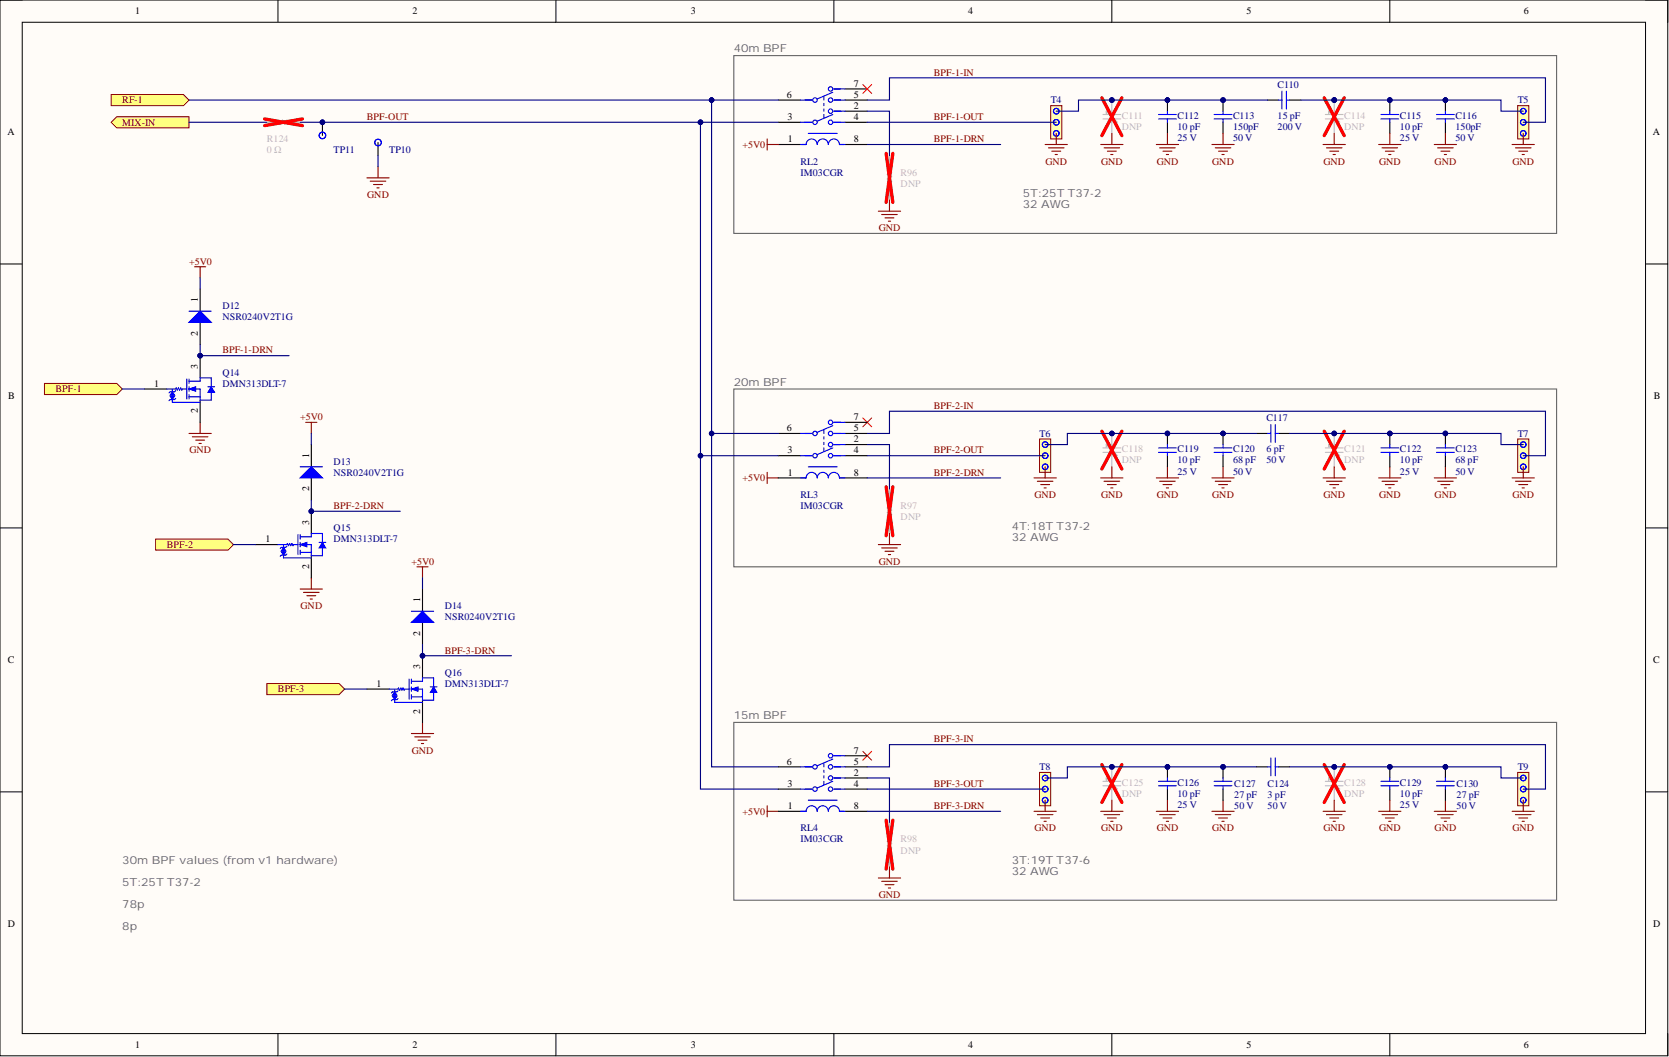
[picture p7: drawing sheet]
<svg xmlns="http://www.w3.org/2000/svg" width="381mm" height="241mm" viewBox="0 0 381 241" stroke-linecap="round" stroke-linejoin="round" font-family="sans-serif">
<defs><g id="words">
<g font-size="2.5" fill="#666">
<text x="167.5" y="11.9">40m BPF</text>
<text x="233.5" y="44.9">5T:25T T37-2</text>
<text x="233.5" y="47.5">32 AWG</text>
<text x="167.5" y="88">20m BPF</text>
<text x="231" y="121">4T:18T T37-2</text>
<text x="231" y="123.6">32 AWG</text>
<text x="167.5" y="164.2">15m BPF</text>
<text x="27.9" y="197.1">30m BPF values (from v1 hardware)</text>
<text x="231" y="197.1">3T:19T T37-6</text>
<text x="27.9" y="202.2">5T:25T T37-2</text>
<text x="231" y="199.7">32 AWG</text>
<text x="27.9" y="207.3">78p</text>
<text x="27.9" y="212.4">8p</text>
</g>
<g font-size="2.3">
<text x="30.9" y="3.3">1</text>
<text x="94.2" y="3.3">2</text>
<text x="157.7" y="3.3">3</text>
<text x="221" y="3.3">4</text>
<text x="284.5" y="3.3">5</text>
<text x="347.9" y="3.3">6</text>
<text x="179.6" y="22.3">6</text>
<text x="194.9" y="19.8">7</text>
<text x="194.9" y="22.3">5</text>
<text x="179.8" y="27.4">3</text>
<text x="194.9" y="24.9">2</text>
<text x="194.9" y="27.4">4</text>
<text x="1.7" y="30.9">A</text>
<text x="179.9" y="32.5">1</text>
<text x="194.9" y="32.5">8</text>
<text x="377.3" y="30.9">A</text>
<text x="45.2" y="69" transform="rotate(-90 45.2 69)">1</text>
<text x="45.2" y="76.6" transform="rotate(-90 45.2 76.6)">2</text>
<text x="35.2" y="88.3">1</text>
<text x="45.2" y="84.2" transform="rotate(-90 45.2 84.2)">3</text>
<text x="1.9" y="91.2">B</text>
<text x="45.2" y="94.4" transform="rotate(-90 45.2 94.4)">2</text>
<text x="194.9" y="95.9">7</text>
<text x="377.5" y="91.2">B</text>
<text x="179.6" y="98.4">6</text>
<text x="194.9" y="98.4">5</text>
<text x="194.9" y="101">2</text>
<text x="70.6" y="104.5" transform="rotate(-90 70.6 104.5)">1</text>
<text x="179.8" y="103.5">3</text>
<text x="194.9" y="103.5">4</text>
<text x="70.6" y="112.1" transform="rotate(-90 70.6 112.1)">2</text>
<text x="179.9" y="108.6">1</text>
<text x="194.9" y="108.6">8</text>
<text x="70.6" y="119.8" transform="rotate(-90 70.6 119.8)">3</text>
<text x="60.6" y="123.8">1</text>
<text x="70.6" y="129.9" transform="rotate(-90 70.6 129.9)">2</text>
<text x="95.9" y="137.5" transform="rotate(-90 95.9 137.5)">1</text>
<text x="95.9" y="145.1" transform="rotate(-90 95.9 145.1)">2</text>
<text x="1.8" y="151.4">C</text>
<text x="95.9" y="152.7" transform="rotate(-90 95.9 152.7)">3</text>
<text x="377.4" y="151.4">C</text>
<text x="86" y="156.8">1</text>
<text x="95.9" y="162.9" transform="rotate(-90 95.9 162.9)">2</text>
<text x="194.9" y="172">7</text>
<text x="179.6" y="174.6">6</text>
<text x="179.8" y="179.6">3</text>
<text x="194.9" y="174.6">5</text>
<text x="194.9" y="177.1">2</text>
<text x="194.9" y="179.6">4</text>
<text x="179.9" y="184.7">1</text>
<text x="194.9" y="184.7">8</text>
<text x="1.8" y="211.7">D</text>
<text x="377.4" y="211.7">D</text>
<text x="30.9" y="239.3">1</text>
<text x="94.2" y="239.3">2</text>
<text x="157.7" y="239.3">3</text>
<text x="221" y="239.3">4</text>
<text x="284.5" y="239.3">5</text>
<text x="347.9" y="239.3">6</text>
</g>
<g font-size="2.3" fill="#800000">
<text x="213.2" y="17.3">BPF-1-IN</text>
<text x="27.9" y="23.6">RF-1</text>
<text x="27.9" y="28.7">MIX-IN</text>
<text x="83.8" y="27.4">BPF-OUT</text>
<text x="213.2" y="27.4">BPF-1-OUT</text>
<text x="169.5" y="33.8">+5V0</text>
<text x="213.2" y="32.5">BPF-1-DRN</text>
<text x="238.7" y="37.6">GND</text>
<text x="251.4" y="37.6">GND</text>
<text x="264.1" y="37.6">GND</text>
<text x="276.7" y="37.6">GND</text>
<text x="302.1" y="37.6">GND</text>
<text x="314.8" y="37.6">GND</text>
<text x="327.5" y="37.6">GND</text>
<text x="345.3" y="37.6">GND</text>
<text x="83.8" y="45.2">GND</text>
<text x="200.6" y="52.8">GND</text>
<text x="43.1" y="60.4">+5V0</text>
<text x="50.8" y="80.7">BPF-1-DRN</text>
<text x="12.7" y="89.6">BPF-1</text>
<text x="68.5" y="95.9">+5V0</text>
<text x="213.2" y="93.4">BPF-2-IN</text>
<text x="43.2" y="103.5">GND</text>
<text x="213.2" y="103.5">BPF-2-OUT</text>
<text x="169.5" y="109.9">+5V0</text>
<text x="213.2" y="108.6">BPF-2-DRN</text>
<text x="236.1" y="113.7">GND</text>
<text x="251.4" y="113.7">GND</text>
<text x="264.1" y="113.7">GND</text>
<text x="276.7" y="113.7">GND</text>
<text x="302.1" y="113.7">GND</text>
<text x="314.8" y="113.7">GND</text>
<text x="327.5" y="113.7">GND</text>
<text x="345.3" y="113.7">GND</text>
<text x="76.1" y="116.2">BPF-2-DRN</text>
<text x="38.1" y="125.1">BPF-2</text>
<text x="93.9" y="128.9">+5V0</text>
<text x="200.6" y="128.9">GND</text>
<text x="68.6" y="139">GND</text>
<text x="101.5" y="149.2">BPF-3-DRN</text>
<text x="63.5" y="158.1">BPF-3</text>
<text x="94" y="172">GND</text>
<text x="213.2" y="169.5">BPF-3-IN</text>
<text x="213.2" y="179.6">BPF-3-OUT</text>
<text x="169.5" y="186">+5V0</text>
<text x="213.2" y="184.7">BPF-3-DRN</text>
<text x="236.1" y="189.8">GND</text>
<text x="251.4" y="189.8">GND</text>
<text x="264.1" y="189.8">GND</text>
<text x="276.7" y="189.8">GND</text>
<text x="302.1" y="189.8">GND</text>
<text x="314.8" y="189.8">GND</text>
<text x="327.5" y="189.8">GND</text>
<text x="345.3" y="189.8">GND</text>
<text x="200.6" y="205">GND</text>
</g>
<g font-size="2.3" fill="#000080">
<text x="239.9" y="23.6">T4</text>
<text x="291.6" y="20.1">C110</text>
<text x="346.5" y="23.6">T5</text>
<text x="268.8" y="29.7">10 pF</text>
<text x="268.8" y="27.2">C112</text>
<text x="281.5" y="29.7">150pF</text>
<text x="281.5" y="27.2">C113</text>
<text x="291.6" y="27.2">15 pF</text>
<text x="291.6" y="29.7">200 V</text>
<text x="319.6" y="29.7">10 pF</text>
<text x="319.6" y="27.2">C115</text>
<text x="332.2" y="29.7">150pF</text>
<text x="332.2" y="27.2">C116</text>
<text x="76.1" y="35">TP11</text>
<text x="88.8" y="35">TP10</text>
<text x="268.8" y="32.2">25 V</text>
<text x="281.5" y="32.2">50 V</text>
<text x="319.6" y="32.2">25 V</text>
<text x="332.2" y="32.2">50 V</text>
<text x="182.7" y="40.1">IM03CGR</text>
<text x="182.7" y="37.6">RL2</text>
<text x="50.8" y="70.5">D12</text>
<text x="50.8" y="73.1">NSR0240V2T1G</text>
<text x="50.8" y="85.8">Q14</text>
<text x="50.8" y="88.3">DMN313DLT-7</text>
<text x="237.3" y="99.7">T6</text>
<text x="289.1" y="96.2">C117</text>
<text x="346.5" y="99.7">T7</text>
<text x="76.1" y="106.1">D13</text>
<text x="268.8" y="105.8">10 pF</text>
<text x="268.8" y="103.3">C119</text>
<text x="281.5" y="105.8">68 pF</text>
<text x="281.5" y="103.3">C120</text>
<text x="289.1" y="103.3">6 pF</text>
<text x="289.1" y="105.8">50 V</text>
<text x="319.6" y="105.8">10 pF</text>
<text x="319.6" y="103.3">C122</text>
<text x="332.2" y="105.8">68 pF</text>
<text x="332.2" y="103.3">C123</text>
<text x="76.1" y="108.6">NSR0240V2T1G</text>
<text x="182.7" y="113.7">RL3</text>
<text x="268.8" y="108.3">25 V</text>
<text x="281.5" y="108.3">50 V</text>
<text x="319.6" y="108.3">25 V</text>
<text x="332.2" y="108.3">50 V</text>
<text x="182.7" y="116.2">IM03CGR</text>
<text x="76.1" y="121.3">Q15</text>
<text x="76.1" y="123.8">DMN313DLT-7</text>
<text x="101.5" y="139">D14</text>
<text x="101.5" y="141.6">NSR0240V2T1G</text>
<text x="101.5" y="154.3">Q16</text>
<text x="101.5" y="156.8">DMN313DLT-7</text>
<text x="237.3" y="175.8">T8</text>
<text x="268.8" y="179.4">C126</text>
<text x="281.7" y="179.6">C127</text>
<text x="289.3" y="179.6">C124</text>
<text x="319.6" y="179.4">C129</text>
<text x="332.5" y="179.6">C130</text>
<text x="346.5" y="175.8">T9</text>
<text x="268.8" y="181.9">10 pF</text>
<text x="268.8" y="184.5">25 V</text>
<text x="281.7" y="182.2">27 pF</text>
<text x="281.7" y="184.7">50 V</text>
<text x="289.3" y="182.2">3 pF</text>
<text x="289.3" y="184.7">50 V</text>
<text x="319.6" y="181.9">10 pF</text>
<text x="319.6" y="184.5">25 V</text>
<text x="332.5" y="182.2">27 pF</text>
<text x="332.5" y="184.7">50 V</text>
<text x="182.7" y="189.8">RL4</text>
<text x="182.7" y="192.3">IM03CGR</text>
</g>
<g font-size="2.3" fill="#bfbebc">
<text x="256.1" y="29.7">DNP</text>
<text x="256.1" y="27.2">C111</text>
<text x="306.9" y="29.7">DNP</text>
<text x="306.9" y="27.2">C114</text>
<text x="60.9" y="35">0 Ω</text>
<text x="60.9" y="32.5">R124</text>
<text x="205.6" y="40.1">R96</text>
<text x="205.6" y="42.6">DNP</text>
<text x="256.1" y="105.8">DNP</text>
<text x="256.1" y="103.3">C118</text>
<text x="306.9" y="105.8">DNP</text>
<text x="306.9" y="103.3">C121</text>
<text x="205.6" y="118.7">DNP</text>
<text x="205.6" y="116.2">R97</text>
<text x="256.1" y="179.4">C125</text>
<text x="306.9" y="179.4">C128</text>
<text x="256.1" y="181.9">DNP</text>
<text x="306.9" y="181.9">DNP</text>
<text x="205.6" y="194.9">DNP</text>
<text x="205.6" y="192.3">R98</text>
</g>
</g></defs>
<path d="M0 0h380.7v241h-380.7z" fill-rule="evenodd" fill="#fffcf8"/>
<path d="M0 0h380.7v241h-380.7z" fill="none" stroke="#000" stroke-width=".23"/>
<path d="M5.1 5.1h370.5v230.9h-370.5z" fill-rule="evenodd" fill="#fffcf8"/>
<g fill="none" stroke="#000" stroke-width=".23">
<path d="M0 0h5.1M5.1 5.1h370.5v230.9h-370.5zM63.5 0v5.1M126.9 0v5.1M190.4 0v5.1M253.8 0v5.1M317.3 0v5.1M375.6 0h5.1v5.1M0 60.3h5.1M375.6 60.3h5.1M0 120.5h5.1M375.6 120.5h5.1"/>
<path d="M0 180.8h5.1M375.6 180.8h5.1M63.5 236v5M126.9 236v5M190.4 236v5M253.8 236v5M317.3 236v5M380.7 236v5"/>
</g>
<path d="M25.4 21.6h16.5l1.2 1.2-1.2 1.3h-16.5z" fill-rule="evenodd" fill="#ffff80"/>
<path d="M25.4 21.6h16.5l1.2 1.2-1.2 1.3h-16.5z" fill="none" stroke="#800000" stroke-width=".23"/>
<path d="M25.4 27.9l1.3-1.3h16.4v2.6h-16.4z" fill-rule="evenodd" fill="#ffff80"/>
<path d="M25.4 27.9l1.3-1.3h16.4v2.6h-16.4z" fill="none" stroke="#800000" stroke-width=".23"/>
<path d="M43.1 99h5.1M43.9 99.7h3.6M45.7 96.4v2.6M44.7 100.5h2M45.4 101.2h.5" fill="none" stroke="#800000" stroke-width=".25"/>
<path d="M10.2 87.5h16.5l1.2 1.3-1.2 1.3h-16.5z" fill-rule="evenodd" fill="#ffff80"/>
<path d="M10.2 87.5h16.5l1.2 1.3-1.2 1.3h-16.5z" fill="none" stroke="#800000" stroke-width=".23"/>
<path d="M177.7 33h5M177.7 22.8h5M177.7 27.9h5M192.9 33h5.1M192.9 20.3h5.1M192.9 22.8h5.1M192.9 27.9h5.1M192.9 25.4h5.1" fill="none" stroke="#000" stroke-width=".25"/>
<g fill="none" stroke="#00f" stroke-width=".25">
<path d="M182.7 33h1.3a1.27 1.27 0 0 1 1.3-1.3 1.27 1.27 0 0 1 1.3 1.3 1.27 1.27 0 0 1 1.2-1.3 1.27 1.27 0 0 1 1.3 1.3 1.27 1.27 0 0 1 1.3-1.3 1.27 1.27 0 0 1 1.2 1.3h1.3M182.7 22.8h2.6M182.7 27.9h2.6M184.5 30.5h6.6M188.1 22.1v.7M188.1 23.6v.5M188.1 24.9v.5M188.1 26.1v.8M190.1 21.1l-3.5 1.5M190.1 26.1l-3.5 1.6M190.4 20.3h2.5M190.4 22.8h2.5"/>
<path d="M190.4 27.9h2.5M190.4 25.4h2.5"/>
<circle cx="186" cy="27.9" r=".51"/>
<circle cx="186" cy="22.8" r=".51"/>
<circle cx="189.6" cy="25.4" r=".51"/>
<circle cx="189.6" cy="27.9" r=".51"/>
<circle cx="189.6" cy="22.8" r=".51"/>
<circle cx="189.6" cy="20.3" r=".51"/>
</g>
<path d="M167.5 12.7h187.8v40.6h-187.8z" fill="none" stroke="#666" stroke-width=".25"/>
<path d="M68.5 134.5h5.1M69.3 135.2h3.5M70.1 136h2M70.8 136.8h.5M71.1 131.9v2.6" fill="none" stroke="#800000" stroke-width=".25"/>
<path d="M35.5 123.1h16.5l1.3 1.2-1.3 1.3h-16.5z" fill-rule="evenodd" fill="#ffff80"/>
<path d="M35.5 123.1h16.5l1.3 1.2-1.3 1.3h-16.5z" fill="none" stroke="#800000" stroke-width=".23"/>
<path d="M197 19.3l2 2M199 19.3l-2 2" fill="none" stroke="#f00" stroke-width=".23"/>
<circle cx="253.8" cy="22.8" r=".51" fill="#000080"/>
<circle cx="253.8" cy="22.8" r=".51" fill="none" stroke="#000080" stroke-width=".23"/>
<path d="M253.8 22.8v2.6M253.8 27.9v2.6" fill="none" stroke="#bfbebc" stroke-width=".25"/>
<circle cx="253.8" cy="22.8" r=".51" fill="#000080"/>
<circle cx="253.8" cy="22.8" r=".51" fill="none" stroke="#000080" stroke-width=".23"/>
<path d="M251.8 26.1h4M251.8 27.2h4M252.5 25.4l2.6 2.5M252.5 25.4h.6l-.6 .5zM253.8 25.4v.7M253.8 27.2v.7" fill="none" stroke="#bfbebc" stroke-width=".25"/>
<path d="M251.5 22.3l4.6 8.7M256.1 22.3l-4.6 8.7" fill="none" stroke="#f00" stroke-width=".76"/>
<path d="M239.9 24.1h2.5v7.6h-2.5z" fill-rule="evenodd" fill="#ffffb0"/>
<path d="M239.9 24.1h2.5v7.6h-2.5z" fill="none" stroke="#800000" stroke-width=".23"/>
<g fill="none" stroke="#00f" stroke-width=".25">
<circle cx="241.1" cy="27.9" r=".64"/>
<circle cx="241.1" cy="25.4" r=".64"/>
<circle cx="241.1" cy="30.5" r=".64"/>
</g>
<circle cx="279.2" cy="22.8" r=".51" fill="#000080"/>
<circle cx="279.2" cy="22.8" r=".51" fill="none" stroke="#000080" stroke-width=".23"/>
<path d="M279.2 22.8v2.6" fill="none" stroke="#000" stroke-width=".25"/>
<circle cx="279.2" cy="22.8" r=".51" fill="#000080"/>
<circle cx="279.2" cy="22.8" r=".51" fill="none" stroke="#000080" stroke-width=".23"/>
<path d="M279.2 27.9v2.6M45.7 66v5M45.7 73.6v5.1" fill="none" stroke="#000" stroke-width=".25"/>
<path d="M277.2 27.2h4M277.2 26.1h4M279.2 25.4v.7M279.2 27.2v.7" fill="none" stroke="#00f" stroke-width=".25"/>
<path d="M43.1 73.6l2.6-2.6 2.5 2.6z" fill="#00f"/>
<path d="M43.1 73.6l2.6-2.6 2.5 2.6zM43.1 71h5.1" fill="none" stroke="#00f" stroke-width=".25"/>
<circle cx="45.7" cy="81.2" r=".51" fill="#000080"/>
<circle cx="45.7" cy="81.2" r=".51" fill="none" stroke="#000080" stroke-width=".23"/>
<path d="M33 88.8h5.1M45.7 81.2v5.1M45.7 91.3v5.1" fill="none" stroke="#000" stroke-width=".25"/>
<circle cx="45.7" cy="81.2" r=".51" fill="#000080"/>
<circle cx="45.7" cy="81.2" r=".51" fill="none" stroke="#000080" stroke-width=".23"/>
<path d="M42.6 86.5v4.6M43.1 88.8h2.6v2.5h2.5v-1.7M43.1 90.6h2.6M43.1 86.5v1M43.1 88.3v1M43.1 90.1v1M48.2 86.3h-2.5v.7h-2.6" fill="none" stroke="#00f" stroke-width=".25"/>
<path d="M48.2 88.3l.8 1.3h-1.5z" fill="#00f"/>
<path d="M48.2 88.3l.8 1.3h-1.5z" fill="none" stroke="#00f" stroke-width=".23"/>
<path d="M39.8 91.2h-1l-.2 .3M47.5 88.3h1.5" fill="none" stroke="#00f" stroke-width=".25"/>
<path d="M39.3 89.4l.5 .8h-1z" fill="#00f"/>
<path d="M39.3 89.4l.5 .8h-1z" fill="none" stroke="#00f" stroke-width=".23"/>
<path d="M39.3 88.9v.4" fill="none" stroke="#00f" stroke-width=".25"/>
<path d="M38.8 90.5h1l-.5 .7z" fill="#00f"/>
<path d="M38.8 90.5h1l-.5 .7z" fill="none" stroke="#00f" stroke-width=".23"/>
<path d="M39.3 90.1v.4M39.3 91.3v.6h6.4M40.1 91l-.3 .2" fill="none" stroke="#00f" stroke-width=".25"/>
<path d="M43.1 88.8l1.6-.5v1z" fill="#00f"/>
<path d="M43.1 88.8l1.6-.5v1z" fill="none" stroke="#00f" stroke-width=".23"/>
<path d="M38.1 88.8h2l.1-.2 .3 .5 .2-.5 .3 .5 .2-.5 .3 .5 .1-.3h1M40.1 89.2l-.3 .2h-1l-.2 .3M48.2 86.3v2" fill="none" stroke="#00f" stroke-width=".25"/>
<path d="M44.4 60.9h2.6M45.7 60.9v2.5" fill="none" stroke="#800000" stroke-width=".25"/>
<path d="M71.1 101.5v5.1M71.1 109.1v5.1" fill="none" stroke="#000" stroke-width=".25"/>
<path d="M68.5 109.1l2.6-2.5 2.5 2.5z" fill="#00f"/>
<path d="M68.5 109.1l2.6-2.5 2.5 2.5zM68.5 106.6h5.1" fill="none" stroke="#00f" stroke-width=".25"/>
<circle cx="71.1" cy="116.7" r=".51" fill="#000080"/>
<circle cx="71.1" cy="116.7" r=".51" fill="none" stroke="#000080" stroke-width=".23"/>
<path d="M71.1 116.7v5.1M58.4 124.3h5.1M71.1 126.9v5" fill="none" stroke="#000" stroke-width=".25"/>
<circle cx="71.1" cy="116.7" r=".51" fill="#000080"/>
<circle cx="71.1" cy="116.7" r=".51" fill="none" stroke="#000080" stroke-width=".23"/>
<path d="M68 122v4.6M68.5 124.3h2.6v2.6h2.5v-1.8M68.5 126.1h2.6M68.5 122v1.1M68.5 123.8v1M68.5 125.6v1M73.6 121.8h-2.5v.7h-2.6" fill="none" stroke="#00f" stroke-width=".25"/>
<path d="M73.6 123.8l.8 1.3h-1.6z" fill="#00f"/>
<path d="M73.6 123.8l.8 1.3h-1.6z" fill="none" stroke="#00f" stroke-width=".23"/>
<path d="M65.2 126.7h-1l-.2 .3M72.8 123.8h1.6" fill="none" stroke="#00f" stroke-width=".25"/>
<path d="M64.7 125l.5 .7h-1z" fill="#00f"/>
<path d="M64.7 125l.5 .7h-1z" fill="none" stroke="#00f" stroke-width=".23"/>
<path d="M64.7 124.5v.3" fill="none" stroke="#00f" stroke-width=".25"/>
<path d="M64.2 126h1l-.5 .7z" fill="#00f"/>
<path d="M64.2 126h1l-.5 .7z" fill="none" stroke="#00f" stroke-width=".23"/>
<path d="M64.7 125.6v.4M64.7 126.9v.5h6.4M65.5 126.5l-.3 .2" fill="none" stroke="#00f" stroke-width=".25"/>
<path d="M68.5 124.3l1.6-.5v1z" fill="#00f"/>
<path d="M68.5 124.3l1.6-.5v1z" fill="none" stroke="#00f" stroke-width=".23"/>
<path d="M291.9 22.8h.7M292.6 20.8v4.1M293.7 20.8v4.1M293.7 22.8h.7M63.5 124.3h2l.1-.2 .3 .5 .2-.5 .3 .5 .2-.5 .3 .5 .1-.3h1M65.5 124.7l-.3 .3h-1l-.2 .2M73.6 121.8v2" fill="none" stroke="#00f" stroke-width=".25"/>
<g fill="none" stroke="#800000" stroke-width=".25">
<path d="M175.1 31.7v2.6M175.1 33h2.6M238.6 33h5.1M239.3 33.8h3.6M240.1 34.5h2M240.9 35.3h.5M241.1 30.5v2.5M251.3 33h5.1M252 33.8h3.6M252.8 34.5h2M253.6 35.3h.5M253.8 30.5v2.5"/>
<path d="M276.7 33h5M277.4 33.8h3.6M278.2 34.5h2M278.9 35.3h.5M279.2 30.5v2.5M69.8 96.4h2.5M71.1 96.4v2.6"/>
</g>
<path d="M289.3 22.8h2.6M294.4 22.8h2.6" fill="none" stroke="#000" stroke-width=".25"/>
<circle cx="304.6" cy="22.8" r=".51" fill="#000080"/>
<circle cx="304.6" cy="22.8" r=".51" fill="none" stroke="#000080" stroke-width=".23"/>
<path d="M304.6 22.8v2.6M304.6 27.9v2.6" fill="none" stroke="#bfbebc" stroke-width=".25"/>
<circle cx="304.6" cy="22.8" r=".51" fill="#000080"/>
<circle cx="304.6" cy="22.8" r=".51" fill="none" stroke="#000080" stroke-width=".23"/>
<path d="M302.5 26.1h4.1M302.5 27.2h4.1M303.3 25.4l2.5 2.5M303.3 25.4h.5l-.5 .5zM304.6 25.4v.7M304.6 27.2v.7" fill="none" stroke="#bfbebc" stroke-width=".25"/>
<path d="M302.3 22.3l4.6 8.7M306.9 22.3l-4.6 8.7" fill="none" stroke="#f00" stroke-width=".76"/>
<circle cx="330" cy="22.8" r=".51" fill="#000080"/>
<circle cx="330" cy="22.8" r=".51" fill="none" stroke="#000080" stroke-width=".23"/>
<path d="M330 22.8v2.6" fill="none" stroke="#000" stroke-width=".25"/>
<circle cx="330" cy="22.8" r=".51" fill="#000080"/>
<circle cx="330" cy="22.8" r=".51" fill="none" stroke="#000080" stroke-width=".23"/>
<path d="M330 27.9v2.6" fill="none" stroke="#000" stroke-width=".25"/>
<path d="M327.9 27.2h4.1M327.9 26.1h4.1M330 25.4v.7M330 27.2v.7" fill="none" stroke="#00f" stroke-width=".25"/>
<path d="M302 33h5.1M302.8 33.8h3.6M303.6 34.5h2M304.3 35.3h.5M304.6 30.5v2.5M327.4 33h5.1M328.2 33.8h3.5M328.9 34.5h2.1M329.7 35.3h.5M330 30.5v2.5" fill="none" stroke="#800000" stroke-width=".25"/>
<path d="M346.5 24.1h2.5v7.6h-2.5z" fill-rule="evenodd" fill="#ffffb0"/>
<path d="M346.5 24.1h2.5v7.6h-2.5z" fill="none" stroke="#800000" stroke-width=".23"/>
<g fill="none" stroke="#00f" stroke-width=".25">
<circle cx="347.7" cy="27.9" r=".63"/>
<circle cx="347.7" cy="25.4" r=".63"/>
<circle cx="347.7" cy="30.5" r=".63"/>
<circle cx="347.7" cy="30.5" r=".64"/>
<circle cx="347.7" cy="27.9" r=".64"/>
<circle cx="347.7" cy="25.4" r=".64"/>
</g>
<path d="M345.2 33h5.1M345.9 33.8h3.6M346.7 34.5h2M347.5 35.3h.5M347.7 30.5v2.5" fill="none" stroke="#800000" stroke-width=".25"/>
<path d="M167.5 88.8h187.8v40.6h-187.8z" fill="none" stroke="#666" stroke-width=".25"/>
<path d="M197 95.4l2 2M199 95.4l-2 2" fill="none" stroke="#f00" stroke-width=".23"/>
<circle cx="253.8" cy="99" r=".51" fill="#000080"/>
<circle cx="253.8" cy="99" r=".51" fill="none" stroke="#000080" stroke-width=".23"/>
<path d="M253.8 99v2.5M253.8 104v2.6" fill="none" stroke="#bfbebc" stroke-width=".25"/>
<circle cx="253.8" cy="99" r=".51" fill="#000080"/>
<circle cx="253.8" cy="99" r=".51" fill="none" stroke="#000080" stroke-width=".23"/>
<path d="M251.8 102.3h4M251.8 103.3h4M252.5 101.5l2.6 2.5M252.5 101.5h.6l-.6 .5zM253.8 101.5v.8M253.8 103.3v.7" fill="none" stroke="#bfbebc" stroke-width=".25"/>
<path d="M251.5 98.4l4.6 8.7M256.1 98.4l-4.6 8.7" fill="none" stroke="#f00" stroke-width=".76"/>
<path d="M237.3 100.2h2.6v7.6h-2.6z" fill-rule="evenodd" fill="#ffffb0"/>
<path d="M237.3 100.2h2.6v7.6h-2.6z" fill="none" stroke="#800000" stroke-width=".23"/>
<g fill="none" stroke="#00f" stroke-width=".25">
<circle cx="238.6" cy="106.6" r=".64"/>
<circle cx="238.6" cy="101.5" r=".64"/>
<circle cx="238.6" cy="104" r=".64"/>
</g>
<g fill="none" stroke="#800000" stroke-width=".25">
<path d="M175.1 107.8v2.6M175.1 109.1h2.6M236 109.1h5.1M236.8 109.9h3.6M237.6 110.6h2M238.3 111.4h.5M238.6 106.6v2.5M251.3 109.1h5.1M252 109.9h3.6M252.8 110.6h2M253.6 111.4h.5M253.8 106.6v2.5"/>
<path d="M276.7 109.1h5M277.4 109.9h3.6M278.2 110.6h2M278.9 111.4h.5M279.2 106.6v2.5"/>
</g>
<circle cx="304.6" cy="99" r=".51" fill="#000080"/>
<circle cx="304.6" cy="99" r=".51" fill="none" stroke="#000080" stroke-width=".23"/>
<path d="M304.6 99v2.5M304.6 104v2.6" fill="none" stroke="#bfbebc" stroke-width=".25"/>
<circle cx="304.6" cy="99" r=".51" fill="#000080"/>
<circle cx="304.6" cy="99" r=".51" fill="none" stroke="#000080" stroke-width=".23"/>
<path d="M302.5 102.3h4.1M302.5 103.3h4.1M303.3 101.5l2.5 2.5M303.3 101.5h.5l-.5 .5zM304.6 101.5v.8M304.6 103.3v.7" fill="none" stroke="#bfbebc" stroke-width=".25"/>
<path d="M302.3 98.4l4.6 8.7M306.9 98.4l-4.6 8.7" fill="none" stroke="#f00" stroke-width=".76"/>
<path d="M302 109.1h5.1M302.8 109.9h3.6M303.6 110.6h2M304.3 111.4h.5M304.6 106.6v2.5M327.4 109.1h5.1M328.2 109.9h3.5M328.9 110.6h2.1M329.7 111.4h.5M330 106.6v2.5" fill="none" stroke="#800000" stroke-width=".25"/>
<path d="M346.5 100.2h2.5v7.6h-2.5z" fill-rule="evenodd" fill="#ffffb0"/>
<path d="M346.5 100.2h2.5v7.6h-2.5z" fill="none" stroke="#800000" stroke-width=".23"/>
<g fill="none" stroke="#00f" stroke-width=".25">
<path d="M182.7 99h2.6M188.1 98.2v.8M188.1 99.7v.5M190.1 97.2l-3.5 1.5M190.4 96.4h2.5M190.4 99h2.5M182.7 109.1h1.3a1.27 1.27 0 0 1 1.3-1.3 1.27 1.27 0 0 1 1.3 1.3 1.27 1.27 0 0 1 1.2-1.3 1.27 1.27 0 0 1 1.3 1.3 1.27 1.27 0 0 1 1.3-1.3 1.27 1.27 0 0 1 1.2 1.3h1.3M182.7 104h2.6M184.5 106.6h6.6M188.1 101v.5M188.1 102.3v.7M190.1 102.3l-3.5 1.5"/>
<path d="M190.4 104h2.5M190.4 101.5h2.5"/>
<circle cx="186" cy="99" r=".51"/>
<circle cx="189.6" cy="99" r=".51"/>
<circle cx="189.6" cy="96.4" r=".51"/>
<circle cx="186" cy="104" r=".51"/>
<circle cx="189.6" cy="104" r=".51"/>
<circle cx="189.6" cy="101.5" r=".51"/>
<circle cx="347.7" cy="101.5" r=".63"/>
<circle cx="347.7" cy="104" r=".63"/>
<circle cx="347.7" cy="106.6" r=".63"/>
<circle cx="347.7" cy="106.6" r=".64"/>
<circle cx="347.7" cy="104" r=".64"/>
<circle cx="347.7" cy="101.5" r=".64"/>
</g>
<path d="M200.5 48.2h5.1M201.3 49h3.5M202 49.7h2.1M202.8 50.5h.5M203.1 45.7v2.5M345.2 109.1h5.1M345.9 109.9h3.6M346.7 110.6h2M347.5 111.4h.5M347.7 106.6v2.5" fill="none" stroke="#800000" stroke-width=".25"/>
<path d="M177.7 99h5M192.9 96.4h5.1M192.9 99h5.1M177.7 109.1h5M177.7 104h5M192.9 109.1h5.1M192.9 104h5.1M192.9 101.5h5.1" fill="none" stroke="#000" stroke-width=".25"/>
<path d="M203.1 35.5v3.6l.5 .2-1.1 .5 1.1 .5-1.1 .6 1.1 .5-1.1 .5 .6 .2v3.6" fill="none" stroke="#bfbebc" stroke-width=".25"/>
<path d="M202.3 35l1.5 11.2M203.8 35l-1.5 11.2" fill="none" stroke="#f00" stroke-width=".76"/>
<circle cx="317.3" cy="22.8" r=".51" fill="#000080"/>
<circle cx="317.3" cy="22.8" r=".51" fill="none" stroke="#000080" stroke-width=".23"/>
<path d="M317.3 22.8v2.6M317.3 27.9v2.6" fill="none" stroke="#000" stroke-width=".25"/>
<circle cx="317.3" cy="22.8" r=".51" fill="#000080"/>
<circle cx="317.3" cy="22.8" r=".51" fill="none" stroke="#000080" stroke-width=".23"/>
<path d="M315.2 26.1h4.1M315.2 27.2h4.1M317.3 25.4v.7M317.3 27.2v.7" fill="none" stroke="#00f" stroke-width=".25"/>
<path d="M314.7 33h5.1M315.5 33.8h3.5M316.3 34.5h2M317 35.3h.5M317.3 30.5v2.5" fill="none" stroke="#800000" stroke-width=".25"/>
<circle cx="266.5" cy="22.8" r=".51" fill="#000080"/>
<circle cx="266.5" cy="22.8" r=".51" fill="none" stroke="#000080" stroke-width=".23"/>
<path d="M266.5 22.8v2.6M266.5 27.9v2.6" fill="none" stroke="#000" stroke-width=".25"/>
<circle cx="266.5" cy="22.8" r=".51" fill="#000080"/>
<circle cx="266.5" cy="22.8" r=".51" fill="none" stroke="#000080" stroke-width=".23"/>
<path d="M264.5 26.1h4M264.5 27.2h4M266.5 25.4v.7M266.5 27.2v.7" fill="none" stroke="#00f" stroke-width=".25"/>
<g fill="none" stroke="#800000" stroke-width=".25">
<path d="M264 33h5M264.7 33.8h3.6M265.5 34.5h2M266.3 35.3h.5M266.5 30.5v2.5M264 109.1h5M264.7 109.9h3.6M265.5 110.6h2M266.3 111.4h.5M266.5 106.6v2.5M314.7 109.1h5.1M315.5 109.9h3.5"/>
<path d="M316.3 110.6h2M317 111.4h.5M317.3 106.6v2.5M200.5 124.3h5.1M201.3 125.1h3.5M202 125.8h2.1M202.8 126.6h.5M203.1 121.8v2.5"/>
</g>
<path d="M203.1 111.6v3.6l.5 .2-1.1 .6 1.1 .5-1.1 .5 1.1 .5-1.1 .5 .6 .2v3.6" fill="none" stroke="#bfbebc" stroke-width=".25"/>
<path d="M202.3 111.1l1.5 11.2M203.8 111.1l-1.5 11.2" fill="none" stroke="#f00" stroke-width=".76"/>
<path d="M167.5 164.9h187.8v40.6h-187.8z" fill="none" stroke="#666" stroke-width=".25"/>
<path d="M197 171.5l2 2M199 171.5l-2 2" fill="none" stroke="#f00" stroke-width=".23"/>
<circle cx="253.8" cy="175.1" r=".51" fill="#000080"/>
<circle cx="253.8" cy="175.1" r=".51" fill="none" stroke="#000080" stroke-width=".23"/>
<path d="M253.8 175.1v2.5M253.8 180.1v2.6" fill="none" stroke="#bfbebc" stroke-width=".25"/>
<circle cx="253.8" cy="175.1" r=".51" fill="#000080"/>
<circle cx="253.8" cy="175.1" r=".51" fill="none" stroke="#000080" stroke-width=".23"/>
<path d="M251.8 178.4h4M251.8 179.4h4M252.5 177.6l2.6 2.5M252.5 177.6h.6l-.6 .5zM253.8 177.6v.8M253.8 179.4v.7" fill="none" stroke="#bfbebc" stroke-width=".25"/>
<path d="M251.5 174.6l4.6 8.6M256.1 174.6l-4.6 8.6" fill="none" stroke="#f00" stroke-width=".76"/>
<path d="M237.3 176.3h2.6v7.6h-2.6z" fill-rule="evenodd" fill="#ffffb0"/>
<path d="M237.3 176.3h2.6v7.6h-2.6z" fill="none" stroke="#800000" stroke-width=".23"/>
<g fill="none" stroke="#00f" stroke-width=".25">
<circle cx="238.6" cy="177.6" r=".64"/>
<circle cx="238.6" cy="182.7" r=".64"/>
<circle cx="238.6" cy="180.1" r=".64"/>
</g>
<g fill="none" stroke="#800000" stroke-width=".25">
<path d="M175.1 183.9v2.6M175.1 185.2h2.6M236 185.2h5.1M236.8 186h3.6M237.6 186.7h2M238.3 187.5h.5M238.6 182.7v2.5M251.3 185.2h5.1M252 186h3.6M252.8 186.7h2M253.6 187.5h.5M253.8 182.7v2.5"/>
<path d="M276.7 185.2h5M277.4 186h3.6M278.2 186.7h2M278.9 187.5h.5M279.2 182.7v2.5"/>
</g>
<circle cx="304.6" cy="175.1" r=".51" fill="#000080"/>
<circle cx="304.6" cy="175.1" r=".51" fill="none" stroke="#000080" stroke-width=".23"/>
<path d="M304.6 175.1v2.5M304.6 180.1v2.6" fill="none" stroke="#bfbebc" stroke-width=".25"/>
<circle cx="304.6" cy="175.1" r=".51" fill="#000080"/>
<circle cx="304.6" cy="175.1" r=".51" fill="none" stroke="#000080" stroke-width=".23"/>
<path d="M302.5 178.4h4.1M302.5 179.4h4.1M303.3 177.6l2.5 2.5M303.3 177.6h.5l-.5 .5zM304.6 177.6v.8M304.6 179.4v.7" fill="none" stroke="#bfbebc" stroke-width=".25"/>
<path d="M302.3 174.6l4.6 8.6M306.9 174.6l-4.6 8.6" fill="none" stroke="#f00" stroke-width=".76"/>
<path d="M302 185.2h5.1M302.8 186h3.6M303.6 186.7h2M304.3 187.5h.5M304.6 182.7v2.5M327.4 185.2h5.1M328.2 186h3.5M328.9 186.7h2.1M329.7 187.5h.5M330 182.7v2.5" fill="none" stroke="#800000" stroke-width=".25"/>
<path d="M346.5 176.3h2.5v7.6h-2.5z" fill-rule="evenodd" fill="#ffffb0"/>
<path d="M346.5 176.3h2.5v7.6h-2.5z" fill="none" stroke="#800000" stroke-width=".23"/>
<g fill="none" stroke="#00f" stroke-width=".25">
<path d="M182.7 175.1h2.6M188.1 174.3v.8M188.1 175.8v.5M188.1 177.1v.5M188.1 178.4v.7M190.1 173.3l-3.5 1.5M190.1 178.4l-3.5 1.5M190.4 172.5h2.5M190.4 175.1h2.5M190.4 177.6h2.5M182.7 185.2h1.3a1.27 1.27 0 0 1 1.3-1.3 1.27 1.27 0 0 1 1.3 1.3 1.27 1.27 0 0 1 1.2-1.3 1.27 1.27 0 0 1 1.3 1.3 1.27 1.27 0 0 1 1.3-1.3 1.27 1.27 0 0 1 1.2 1.3h1.3M182.7 180.1h2.6"/>
<path d="M184.5 182.7h6.6M190.4 180.1h2.5"/>
<circle cx="186" cy="175.1" r=".51"/>
<circle cx="189.6" cy="172.5" r=".51"/>
<circle cx="189.6" cy="177.6" r=".51"/>
<circle cx="189.6" cy="175.1" r=".51"/>
<circle cx="347.7" cy="177.6" r=".63"/>
<circle cx="347.7" cy="177.6" r=".64"/>
<circle cx="186" cy="180.1" r=".51"/>
<circle cx="189.6" cy="180.1" r=".51"/>
<circle cx="347.7" cy="182.7" r=".63"/>
<circle cx="347.7" cy="180.1" r=".63"/>
<circle cx="347.7" cy="180.1" r=".64"/>
<circle cx="347.7" cy="182.7" r=".64"/>
</g>
<path d="M345.2 185.2h5.1M345.9 186h3.6M346.7 186.7h2M347.5 187.5h.5M347.7 182.7v2.5" fill="none" stroke="#800000" stroke-width=".25"/>
<path d="M177.7 175.1h5M192.9 172.5h5.1M192.9 175.1h5.1M192.9 177.6h5.1M177.7 185.2h5M177.7 180.1h5M192.9 185.2h5.1M192.9 180.1h5.1" fill="none" stroke="#000" stroke-width=".25"/>
<circle cx="266.5" cy="175.1" r=".51" fill="#000080"/>
<circle cx="266.5" cy="175.1" r=".51" fill="none" stroke="#000080" stroke-width=".23"/>
<path d="M266.5 175.1v2.5M266.5 180.1v2.6" fill="none" stroke="#000" stroke-width=".25"/>
<circle cx="266.5" cy="175.1" r=".51" fill="#000080"/>
<circle cx="266.5" cy="175.1" r=".51" fill="none" stroke="#000080" stroke-width=".23"/>
<path d="M264.5 178.4h4M264.5 179.4h4M266.5 177.6v.8M266.5 179.4v.7" fill="none" stroke="#00f" stroke-width=".25"/>
<path d="M264 185.2h5M264.7 186h3.6M265.5 186.7h2M266.3 187.5h.5M266.5 182.7v2.5" fill="none" stroke="#800000" stroke-width=".25"/>
<circle cx="317.3" cy="175.1" r=".51" fill="#000080"/>
<circle cx="317.3" cy="175.1" r=".51" fill="none" stroke="#000080" stroke-width=".23"/>
<path d="M317.3 175.1v2.5M317.3 180.1v2.6" fill="none" stroke="#000" stroke-width=".25"/>
<circle cx="317.3" cy="175.1" r=".51" fill="#000080"/>
<circle cx="317.3" cy="175.1" r=".51" fill="none" stroke="#000080" stroke-width=".23"/>
<path d="M315.2 178.4h4.1M315.2 179.4h4.1M317.3 177.6v.8M317.3 179.4v.7" fill="none" stroke="#00f" stroke-width=".25"/>
<g fill="none" stroke="#800000" stroke-width=".25">
<path d="M93.9 167.5h5.1M94.7 168.2h3.5M95.4 169h2.1M96.2 169.7h.5M96.4 164.9v2.6M203.1 197.9v2.5M314.7 185.2h5.1M315.5 186h3.5M316.3 186.7h2M317 187.5h.5M317.3 182.7v2.5M200.5 200.4h5.1"/>
<path d="M201.3 201.2h3.5M202 202h2.1M202.8 202.7h.5"/>
</g>
<path d="M203.1 187.8v3.5l.5 .3-1.1 .5 1.1 .5-1.1 .5 1.1 .5-1.1 .5 .6 .2v3.6" fill="none" stroke="#bfbebc" stroke-width=".25"/>
<path d="M202.3 187.2l1.5 11.2M203.8 187.2l-1.5 11.2" fill="none" stroke="#f00" stroke-width=".76"/>
<path d="M60.9 156h16.5l1.3 1.3-1.3 1.3h-16.5z" fill-rule="evenodd" fill="#ffff80"/>
<path d="M60.9 156h16.5l1.3 1.3-1.3 1.3h-16.5z" fill="none" stroke="#800000" stroke-width=".23"/>
<path d="M96.4 134.5v5M96.4 142.1v5.1" fill="none" stroke="#000" stroke-width=".25"/>
<path d="M93.9 142.1l2.5-2.6 2.6 2.6z" fill="#00f"/>
<path d="M93.9 139.5h5.1M93.9 142.1l2.5-2.6 2.6 2.6z" fill="none" stroke="#00f" stroke-width=".25"/>
<circle cx="96.4" cy="149.7" r=".51" fill="#000080"/>
<circle cx="96.4" cy="149.7" r=".51" fill="none" stroke="#000080" stroke-width=".23"/>
<path d="M83.8 157.3h5M96.4 149.7v5.1M96.4 159.8v5.1" fill="none" stroke="#000" stroke-width=".25"/>
<circle cx="96.4" cy="149.7" r=".51" fill="#000080"/>
<circle cx="96.4" cy="149.7" r=".51" fill="none" stroke="#000080" stroke-width=".23"/>
<path d="M93.4 155v4.6M93.9 157.3h2.5v2.5h2.6v-1.7M93.9 159.1h2.5M93.9 155v1M93.9 156.8v1M93.9 158.6v1M99 154.8h-2.6v.7h-2.5" fill="none" stroke="#00f" stroke-width=".25"/>
<path d="M99 156.8l.7 1.3h-1.5z" fill="#00f"/>
<path d="M99 156.8l.7 1.3h-1.5z" fill="none" stroke="#00f" stroke-width=".23"/>
<path d="M90.6 159.7h-1l-.3 .3M98.2 156.8h1.5" fill="none" stroke="#00f" stroke-width=".25"/>
<path d="M90.1 157.9l.5 .8h-1z" fill="#00f"/>
<path d="M90.1 157.9l.5 .8h-1z" fill="none" stroke="#00f" stroke-width=".23"/>
<path d="M90.1 157.4v.4" fill="none" stroke="#00f" stroke-width=".25"/>
<path d="M89.6 159h1l-.5 .7z" fill="#00f"/>
<path d="M89.6 159h1l-.5 .7z" fill="none" stroke="#00f" stroke-width=".23"/>
<path d="M90.1 158.6v.4M90.1 159.8v.6h6.3M90.9 159.5l-.3 .2" fill="none" stroke="#00f" stroke-width=".25"/>
<path d="M93.9 157.3l1.5-.5v1z" fill="#00f"/>
<path d="M93.9 157.3l1.5-.5v1z" fill="none" stroke="#00f" stroke-width=".23"/>
<g fill="none" stroke="#00f" stroke-width=".25">
<path d="M88.8 157.3h2.1l.1-.2 .2 .5 .3-.5 .3 .5 .2-.5 .3 .5 .1-.3h1M90.9 157.7l-.3 .2h-1l-.3 .3M99 154.8v2"/>
<circle cx="86.3" cy="32.5" r=".75"/>
</g>
<path d="M86.3 38.1v2.5M83.8 40.6h5M84.5 41.4h3.6M85.3 42.1h2M86 42.9h.6M95.2 129.4h2.5M96.4 129.4v2.5" fill="none" stroke="#800000" stroke-width=".25"/>
<path d="M60.9 27.9h2.3l.3-.5 .5 1 .5-1 .5 1 .5-1 .5 1 .2-.5h2.3" fill="none" stroke="#bfbebc" stroke-width=".25"/>
<path d="M60.4 27.2l8.6 1.5M69 27.2l-8.6 1.5" fill="none" stroke="#f00" stroke-width=".76"/>
<path d="M86.3 32.5v3" fill="none" stroke="#000" stroke-width=".25"/>
<circle cx="73.6" cy="27.9" r=".51" fill="#000080"/>
<circle cx="73.6" cy="27.9" r=".51" fill="none" stroke="#000080" stroke-width=".23"/>
<path d="M73.6 27.9v3" fill="none" stroke="#000" stroke-width=".25"/>
<circle cx="73.6" cy="27.9" r=".51" fill="#000080"/>
<circle cx="73.6" cy="27.9" r=".51" fill="none" stroke="#000080" stroke-width=".23"/>
<g fill="none" stroke="#00f" stroke-width=".25">
<path d="M289.3 99h.8M290.1 96.9v4.1M291.1 96.9v4.1M291.1 99h.8"/>
<circle cx="73.6" cy="30.9" r=".75"/>
</g>
<path d="M286.8 99h2.5M291.9 99h2.5" fill="none" stroke="#000" stroke-width=".25"/>
<circle cx="279.2" cy="99" r=".51" fill="#000080"/>
<circle cx="279.2" cy="99" r=".51" fill="none" stroke="#000080" stroke-width=".23"/>
<path d="M279.2 99v2.5" fill="none" stroke="#000" stroke-width=".25"/>
<circle cx="279.2" cy="99" r=".51" fill="#000080"/>
<circle cx="279.2" cy="99" r=".51" fill="none" stroke="#000080" stroke-width=".23"/>
<path d="M279.2 104v2.6" fill="none" stroke="#000" stroke-width=".25"/>
<path d="M277.2 103.3h4M277.2 102.3h4M279.2 101.5v.8M279.2 103.3v.7" fill="none" stroke="#00f" stroke-width=".25"/>
<circle cx="330" cy="99" r=".51" fill="#000080"/>
<circle cx="330" cy="99" r=".51" fill="none" stroke="#000080" stroke-width=".23"/>
<path d="M330 99v2.5" fill="none" stroke="#000" stroke-width=".25"/>
<circle cx="330" cy="99" r=".51" fill="#000080"/>
<circle cx="330" cy="99" r=".51" fill="none" stroke="#000080" stroke-width=".23"/>
<path d="M330 104v2.6" fill="none" stroke="#000" stroke-width=".25"/>
<path d="M327.9 103.3h4.1M327.9 102.3h4.1M330 101.5v.8M330 103.3v.7" fill="none" stroke="#00f" stroke-width=".25"/>
<circle cx="266.5" cy="99" r=".51" fill="#000080"/>
<circle cx="266.5" cy="99" r=".51" fill="none" stroke="#000080" stroke-width=".23"/>
<path d="M266.5 99v2.5M266.5 104v2.6" fill="none" stroke="#000" stroke-width=".25"/>
<circle cx="266.5" cy="99" r=".51" fill="#000080"/>
<circle cx="266.5" cy="99" r=".51" fill="none" stroke="#000080" stroke-width=".23"/>
<path d="M264.5 102.3h4M264.5 103.3h4M266.5 101.5v.8M266.5 103.3v.7" fill="none" stroke="#00f" stroke-width=".25"/>
<circle cx="317.3" cy="99" r=".51" fill="#000080"/>
<circle cx="317.3" cy="99" r=".51" fill="none" stroke="#000080" stroke-width=".23"/>
<path d="M317.3 99v2.5M317.3 104v2.6" fill="none" stroke="#000" stroke-width=".25"/>
<circle cx="317.3" cy="99" r=".51" fill="#000080"/>
<circle cx="317.3" cy="99" r=".51" fill="none" stroke="#000080" stroke-width=".23"/>
<path d="M315.2 102.3h4.1M315.2 103.3h4.1M317.3 101.5v.8M317.3 103.3v.7" fill="none" stroke="#00f" stroke-width=".25"/>
<circle cx="279.2" cy="175.1" r=".51" fill="#000080"/>
<circle cx="279.2" cy="175.1" r=".51" fill="none" stroke="#000080" stroke-width=".23"/>
<path d="M279.2 175.1v2.5" fill="none" stroke="#000" stroke-width=".25"/>
<circle cx="279.2" cy="175.1" r=".51" fill="#000080"/>
<circle cx="279.2" cy="175.1" r=".51" fill="none" stroke="#000080" stroke-width=".23"/>
<path d="M279.2 180.1v2.6" fill="none" stroke="#000" stroke-width=".25"/>
<path d="M277.2 179.4h4M277.2 178.4h4M279.2 177.6v.8M279.2 179.4v.7" fill="none" stroke="#00f" stroke-width=".25"/>
<circle cx="330" cy="175.1" r=".51" fill="#000080"/>
<circle cx="330" cy="175.1" r=".51" fill="none" stroke="#000080" stroke-width=".23"/>
<path d="M330 175.1v2.5" fill="none" stroke="#000" stroke-width=".25"/>
<circle cx="330" cy="175.1" r=".51" fill="#000080"/>
<circle cx="330" cy="175.1" r=".51" fill="none" stroke="#000080" stroke-width=".23"/>
<path d="M286.8 175.1h2.5M291.9 175.1h2.5M330 180.1v2.6" fill="none" stroke="#000" stroke-width=".25"/>
<path d="M289.3 175.1h.8M290.1 173v4.1M291.1 173v4.1M291.1 175.1h.8M327.9 179.4h4.1M327.9 178.4h4.1M330 177.6v.8M330 179.4v.7" fill="none" stroke="#00f" stroke-width=".25"/>
<path d="M198 33h30.4M45.7 78.7v2.5h20.3M45.7 63.4v2.6" fill="none" stroke="#000080" stroke-width=".25"/>
<circle cx="45.7" cy="81.2" r=".51" fill="#000080"/>
<circle cx="45.7" cy="81.2" r=".51" fill="none" stroke="#000080" stroke-width=".23"/>
<path d="M198 27.9h43.1M71.1 99v2.5M71.1 114.2v2.5h20.3" fill="none" stroke="#000080" stroke-width=".25"/>
<circle cx="71.1" cy="116.7" r=".51" fill="#000080"/>
<circle cx="71.1" cy="116.7" r=".51" fill="none" stroke="#000080" stroke-width=".23"/>
<path d="M159.9 27.9v76.1h17.8M198 22.8h5.1v-5h149.7v10.1h-5.1M198 99h5.1v-5.1h149.7v10.1h-5.1M198 109.1h30.4M198 104h40.6" fill="none" stroke="#000080" stroke-width=".25"/>
<circle cx="159.9" cy="104" r=".51" fill="#000080"/>
<circle cx="159.9" cy="104" r=".51" fill="none" stroke="#000080" stroke-width=".23"/>
<circle cx="159.9" cy="27.9" r=".51" fill="#000080"/>
<circle cx="159.9" cy="27.9" r=".51" fill="none" stroke="#000080" stroke-width=".23"/>
<path d="M162.4 22.8v76.2h15.3M27.9 88.8h5.1M53.3 124.3h5.1" fill="none" stroke="#000080" stroke-width=".25"/>
<circle cx="162.4" cy="99" r=".51" fill="#000080"/>
<circle cx="162.4" cy="99" r=".51" fill="none" stroke="#000080" stroke-width=".23"/>
<circle cx="162.4" cy="22.8" r=".51" fill="#000080"/>
<circle cx="162.4" cy="22.8" r=".51" fill="none" stroke="#000080" stroke-width=".23"/>
<path d="M198 25.4h5.1v10.1M297 22.8h7.6" fill="none" stroke="#000080" stroke-width=".25"/>
<circle cx="304.6" cy="22.8" r=".51" fill="#000080"/>
<circle cx="304.6" cy="22.8" r=".51" fill="none" stroke="#000080" stroke-width=".23"/>
<path d="M289.3 22.8h-43.1v2.6h-5.1" fill="none" stroke="#000080" stroke-width=".25"/>
<circle cx="279.2" cy="22.8" r=".51" fill="#000080"/>
<circle cx="279.2" cy="22.8" r=".51" fill="none" stroke="#000080" stroke-width=".23"/>
<circle cx="266.5" cy="22.8" r=".51" fill="#000080"/>
<circle cx="266.5" cy="22.8" r=".51" fill="none" stroke="#000080" stroke-width=".23"/>
<circle cx="253.8" cy="22.8" r=".51" fill="#000080"/>
<circle cx="253.8" cy="22.8" r=".51" fill="none" stroke="#000080" stroke-width=".23"/>
<path d="M286.8 99h-43.1v2.5h-5.1" fill="none" stroke="#000080" stroke-width=".25"/>
<circle cx="253.8" cy="99" r=".51" fill="#000080"/>
<circle cx="253.8" cy="99" r=".51" fill="none" stroke="#000080" stroke-width=".23"/>
<circle cx="266.5" cy="99" r=".51" fill="#000080"/>
<circle cx="266.5" cy="99" r=".51" fill="none" stroke="#000080" stroke-width=".23"/>
<circle cx="279.2" cy="99" r=".51" fill="#000080"/>
<circle cx="279.2" cy="99" r=".51" fill="none" stroke="#000080" stroke-width=".23"/>
<path d="M294.4 99h48.2v2.5h5.1" fill="none" stroke="#000080" stroke-width=".25"/>
<circle cx="304.6" cy="99" r=".51" fill="#000080"/>
<circle cx="304.6" cy="99" r=".51" fill="none" stroke="#000080" stroke-width=".23"/>
<circle cx="317.3" cy="99" r=".51" fill="#000080"/>
<circle cx="317.3" cy="99" r=".51" fill="none" stroke="#000080" stroke-width=".23"/>
<circle cx="330" cy="99" r=".51" fill="#000080"/>
<circle cx="330" cy="99" r=".51" fill="none" stroke="#000080" stroke-width=".23"/>
<path d="M304.6 22.8h38v2.6h5.1" fill="none" stroke="#000080" stroke-width=".25"/>
<circle cx="304.6" cy="22.8" r=".51" fill="#000080"/>
<circle cx="304.6" cy="22.8" r=".51" fill="none" stroke="#000080" stroke-width=".23"/>
<circle cx="317.3" cy="22.8" r=".51" fill="#000080"/>
<circle cx="317.3" cy="22.8" r=".51" fill="none" stroke="#000080" stroke-width=".23"/>
<circle cx="330" cy="22.8" r=".51" fill="#000080"/>
<circle cx="330" cy="22.8" r=".51" fill="none" stroke="#000080" stroke-width=".23"/>
<path d="M198 101.5h5.1v10.1M198 175.1h5.1v-5.1h149.7v10.1h-5.1M286.8 175.1h-43.1v2.5h-5.1M198 185.2h30.4M198 180.1h40.6" fill="none" stroke="#000080" stroke-width=".25"/>
<circle cx="253.8" cy="175.1" r=".51" fill="#000080"/>
<circle cx="253.8" cy="175.1" r=".51" fill="none" stroke="#000080" stroke-width=".23"/>
<circle cx="266.5" cy="175.1" r=".51" fill="#000080"/>
<circle cx="266.5" cy="175.1" r=".51" fill="none" stroke="#000080" stroke-width=".23"/>
<circle cx="279.2" cy="175.1" r=".51" fill="#000080"/>
<circle cx="279.2" cy="175.1" r=".51" fill="none" stroke="#000080" stroke-width=".23"/>
<path d="M294.4 175.1h48.2v2.5h5.1" fill="none" stroke="#000080" stroke-width=".25"/>
<circle cx="304.6" cy="175.1" r=".51" fill="#000080"/>
<circle cx="304.6" cy="175.1" r=".51" fill="none" stroke="#000080" stroke-width=".23"/>
<circle cx="317.3" cy="175.1" r=".51" fill="#000080"/>
<circle cx="317.3" cy="175.1" r=".51" fill="none" stroke="#000080" stroke-width=".23"/>
<circle cx="330" cy="175.1" r=".51" fill="#000080"/>
<circle cx="330" cy="175.1" r=".51" fill="none" stroke="#000080" stroke-width=".23"/>
<path d="M162.4 99v76.1h15.3M198 177.6h5.1v10.2" fill="none" stroke="#000080" stroke-width=".25"/>
<circle cx="162.4" cy="99" r=".51" fill="#000080"/>
<circle cx="162.4" cy="99" r=".51" fill="none" stroke="#000080" stroke-width=".23"/>
<path d="M159.9 104v76.1h17.8" fill="none" stroke="#000080" stroke-width=".25"/>
<circle cx="159.9" cy="104" r=".51" fill="#000080"/>
<circle cx="159.9" cy="104" r=".51" fill="none" stroke="#000080" stroke-width=".23"/>
<path d="M96.4 131.9v2.6M96.4 147.2v2.5h20.4" fill="none" stroke="#000080" stroke-width=".25"/>
<circle cx="96.4" cy="149.7" r=".51" fill="#000080"/>
<circle cx="96.4" cy="149.7" r=".51" fill="none" stroke="#000080" stroke-width=".23"/>
<path d="M43.1 27.9h17.8M68.5 27.9h91.4M78.7 157.3h5.1" fill="none" stroke="#000080" stroke-width=".25"/>
<circle cx="73.6" cy="27.9" r=".51" fill="#000080"/>
<circle cx="73.6" cy="27.9" r=".51" fill="none" stroke="#000080" stroke-width=".23"/>
<circle cx="159.9" cy="27.9" r=".51" fill="#000080"/>
<circle cx="159.9" cy="27.9" r=".51" fill="none" stroke="#000080" stroke-width=".23"/>
<path d="M159.9 27.9h17.8" fill="none" stroke="#000080" stroke-width=".25"/>
<circle cx="159.9" cy="27.9" r=".51" fill="#000080"/>
<circle cx="159.9" cy="27.9" r=".51" fill="none" stroke="#000080" stroke-width=".23"/>
<path d="M162.4 22.8h15.3" fill="none" stroke="#000080" stroke-width=".25"/>
<circle cx="162.4" cy="22.8" r=".51" fill="#000080"/>
<circle cx="162.4" cy="22.8" r=".51" fill="none" stroke="#000080" stroke-width=".23"/>
<path d="M43.1 22.8h119.3M86.3 35.5v2.6" fill="none" stroke="#000080" stroke-width=".25"/>
<circle cx="162.4" cy="22.8" r=".51" fill="#000080"/>
<circle cx="162.4" cy="22.8" r=".51" fill="none" stroke="#000080" stroke-width=".23"/>
<use href="#words"/>
</svg>
